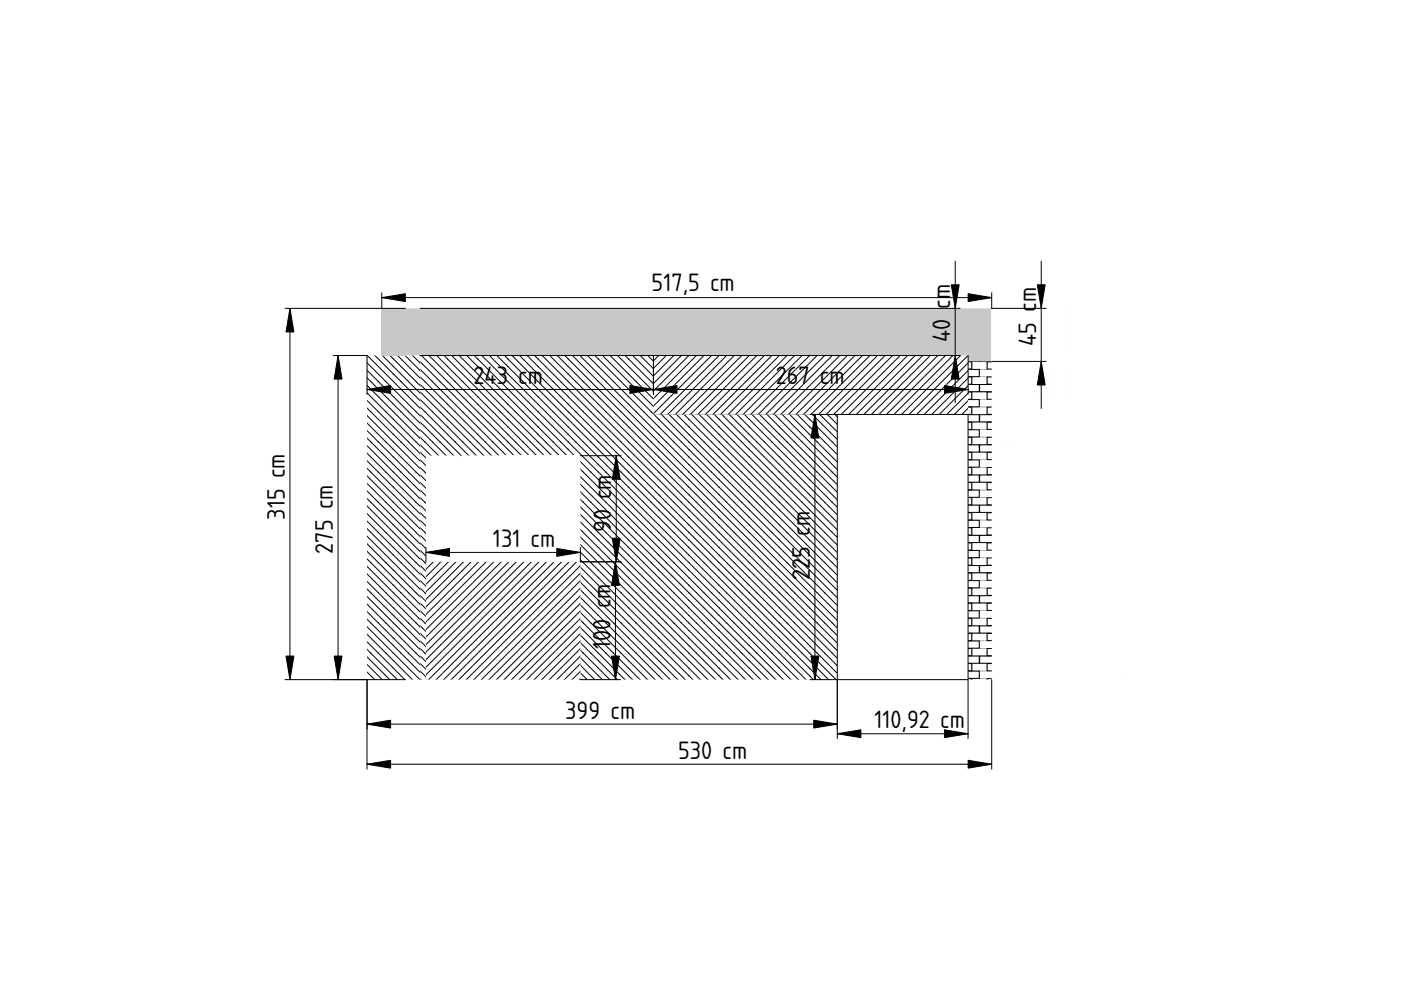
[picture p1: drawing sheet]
<svg xmlns="http://www.w3.org/2000/svg" width="297mm" height="210mm" viewBox="0 0 297 210" stroke-linecap="round" stroke-linejoin="round" font-family="sans-serif">
<defs><g id="words">
<g font-size="5">
<text x="138.2" y="61.8">517,5 cm</text>
<text x="201.4" y="65.4" transform="rotate(-90 201.4 65.4)">cm</text>
<text x="219.7" y="64.1" transform="rotate(-90 219.7 64.1)">m</text>
<text x="201.4" y="72.5" transform="rotate(-90 201.4 72.5)">40</text>
<text x="219.7" y="73.3" transform="rotate(-90 219.7 73.3)">45 c</text>
<text x="100.4" y="81.5">243 cm</text>
<text x="164.5" y="81.5">267 cm</text>
<text x="60.4" y="110.2" transform="rotate(-90 60.4 110.2)">315 cm</text>
<text x="129.6" y="112.8" transform="rotate(-90 129.6 112.8)">90 cm</text>
<text x="70.6" y="117.4" transform="rotate(-90 70.6 117.4)">275 cm</text>
<text x="104.5" y="116">1</text>
<text x="106.2" y="116">31 cm</text>
<text x="171.7" y="122.9" transform="rotate(-90 171.7 122.9)">225 cm</text>
<text x="129.4" y="137.5" transform="rotate(-90 129.4 137.5)">100 cm</text>
<text x="119.8" y="152.4">399 cm</text>
<text x="185.4" y="154.3">110,92 cm</text>
<text x="143.8" y="160.9">530 cm</text>
</g>
</g></defs>
<g fill="none" stroke="#000" stroke-width=".21">
<path d="M89.1 76.7l67.4 67.4M89.1 78.3l65.8 65.8M89.1 79.9l64.2 64.2M89.3 75.3l68.8 68.8M90.9 75.3l68.8 68.8M92.5 75.3l68.8 68.8M94.1 75.3l68.8 68.8M95.7 75.3l68.8 68.8M97.3 75.3l68.8 68.8M98.9 75.3l68.8 68.8M100.5 75.3l68.8 68.8M102.1 75.3l68.8 68.8"/>
<path d="M103.7 75.3l68.8 68.8M105.3 75.3l68.8 68.8M106.9 75.3l68.8 68.8M108.5 75.3l68.8 68.8M110.1 75.3l67.5 67.5M111.7 75.3l65.9 65.9M113.3 75.3l64.3 64.3M114.9 75.3l62.7 62.7M116.5 75.3l61.1 61.1M118.1 75.3l59.5 59.5M119.7 75.3l57.9 57.9M121.3 75.3l56.3 56.3"/>
<path d="M122.9 75.3l54.7 54.7M124.5 75.3l53.1 53.1M126.1 75.3l51.5 51.5M127.7 75.3l49.9 49.9M129.3 75.3l48.3 48.3M130.9 75.3l46.7 46.7M132.5 75.3l45.1 45.1M134.1 75.3l43.5 43.5M135.7 75.3l41.9 41.9M137.3 75.3l40.3 40.3M138.9 75.3l38.7 38.7M140.5 75.3l37.1 37.1"/>
<path d="M142.1 75.3l35.5 35.5M143.7 75.3l33.9 33.9M145.3 75.3l32.3 32.3M146.9 75.3l30.7 30.7M148.5 75.3l29.1 29.1M150.1 75.3l27.5 27.5M151.7 75.3l25.9 25.9M153.3 75.3l24.3 24.3M154.9 75.3l22.7 22.7M156.5 75.3l21.1 21.1M158.1 75.3l19.5 19.5M159.7 75.3l17.9 17.9"/>
<path d="M161.3 75.3l16.3 16.3M162.9 75.3l14.7 14.7M164.5 75.3l13.1 13.1M166.1 75.3l11.5 11.5M167.7 75.3l9.9 9.9M169.3 75.3l8.3 8.3M170.9 75.3l6.7 6.7M172.5 75.3l5.1 5.1M174.1 75.3l3.5 3.5M175.7 75.3l1.9 1.9M177.3 75.3l.3 .3M89.1 81.5l62.6 62.6"/>
<path d="M89.1 83.1l61 61M89.1 84.7l59.4 59.4M89.1 86.3l57.8 57.8M89.1 87.9l56.2 56.2M89.1 89.5l54.6 54.6M89.1 91.1l53 53M89.1 92.7l51.4 51.4M89.1 94.3l49.8 49.8M89.1 95.9l48.2 48.2M89.1 97.5l46.6 46.6M89.1 99.1l45 45M89.1 100.7l43.4 43.4"/>
<path d="M89.1 102.3l41.8 41.8M89.1 103.9l40.2 40.2M89.1 105.5l38.6 38.6M89.1 107.1l37 37M89.1 108.7l35.4 35.4M89.1 110.3l33.8 33.8M89.1 111.9l32.2 32.2M89.1 113.5l30.6 30.6M89.1 115.1l29 29M89.1 116.7l27.4 27.4M89.1 118.3l25.8 25.8M89.1 119.9l24.2 24.2"/>
<path d="M89.1 121.5l22.6 22.6M89.1 123.1l21 21M89.1 124.7l19.5 19.4M89.1 126.3l17.9 17.8M89.1 127.9l16.3 16.2M89.1 129.5l14.7 14.6M89.1 131.1l13.1 13M89.1 132.6l11.5 11.5M89.1 134.2l9.9 9.9M89.1 135.8l8.3 8.3M89.1 137.4l6.7 6.7M89.1 139l5.1 5.1"/>
<path d="M89.1 140.6l3.5 3.5M89.1 142.2l1.9 1.9M89.1 143.8l.3 .3"/>
</g>
<path d="M86 65.4h124.3v11.2h-5v-1.2h-119.3z" fill-rule="evenodd" fill="#fff"/>
<path d="M85.9 67.8h124.4M85.9 74.2h124.4" fill="none" stroke="#c8c8c8" stroke-width="6.5" stroke-linecap="butt"/>
<g fill="#fff">
<path d="M210.3 76.6h15.9v67.5h-11.6v-50h-2.2v50h-2.1z" fill-rule="evenodd"/>
<path d="M138.5 75.4h66.8l-.1 12.5h-66.7z" fill-rule="evenodd"/>
</g>
<g fill="none" stroke="#000" stroke-width=".21">
<path d="M139.7 75.3l-1.2 1.3M141.3 75.3l-2.8 2.9M142.9 75.3l-4.4 4.5M144.5 75.3l-6 6.1M146.1 75.3l-7.6 7.6M147.7 75.3l-9.2 9.2M149.3 75.3l-10.8 10.8M150.9 75.3l-12.4 12.4M152.5 75.3l-12.6 12.6M154.1 75.3l-12.6 12.6M155.7 75.3l-12.6 12.6M157.3 75.3l-12.6 12.6"/>
<path d="M158.9 75.3l-12.6 12.6M160.5 75.3l-12.6 12.6M162.1 75.3l-12.6 12.6M163.7 75.3l-12.6 12.6M165.3 75.3l-12.6 12.6M166.9 75.3l-12.6 12.6M168.5 75.3l-12.6 12.6M170.1 75.3l-12.6 12.6M171.7 75.3l-12.6 12.6M173.3 75.3l-12.6 12.6M174.9 75.3l-12.6 12.6M176.5 75.3l-12.6 12.6"/>
<path d="M178.1 75.3l-12.6 12.6M179.7 75.3l-12.6 12.6M181.3 75.3l-12.6 12.6M182.9 75.3l-12.6 12.6M184.5 75.3l-12.6 12.6M186.1 75.3l-12.6 12.6M187.7 75.3l-12.6 12.6M189.3 75.3l-12.6 12.6M190.9 75.3l-12.6 12.6M192.5 75.3l-12.6 12.6M194.1 75.3l-12.6 12.6M195.7 75.3l-12.6 12.6"/>
<path d="M197.3 75.3l-12.6 12.6M198.9 75.3l-12.6 12.6M200.5 75.3l-12.6 12.6M202.1 75.3l-12.6 12.6M203.7 75.3l-12.6 12.6M205.3 75.3l-12.6 12.6M205.3 76.9l-11 11M205.3 78.5l-9.4 9.4M205.3 80.1l-7.8 7.8M205.3 81.7l-6.2 6.2M205.3 83.3l-4.6 4.6M205.3 84.9l-3 3"/>
<path d="M205.3 86.5l-1.4 1.4"/>
</g>
<path d="M90.3 119.1h32.7v25h-32.7z" fill-rule="evenodd" fill="#fff"/>
<g fill="none" stroke="#000" stroke-width=".21">
<path d="M90.3 119.1h.1M91.9 119.1l-1.6 1.6M93.5 119.1l-3.2 3.2M95.1 119.1l-4.8 4.8M96.7 119.1l-6.4 6.4M98.3 119.1l-8 8M99.9 119.1l-9.6 9.6M101.5 119.1l-11.2 11.2M103.1 119.1l-12.8 12.8M104.7 119.1l-14.4 14.4M106.3 119.1l-16 16M107.9 119.1l-17.6 17.6"/>
<path d="M109.5 119.1l-19.2 19.2M111.1 119.1l-20.8 20.8M112.7 119.1l-22.4 22.4M114.3 119.1l-24 24M115.9 119.1l-25.1 25M117.5 119.1l-25.1 25M119.1 119.1l-25.1 25M120.7 119.1l-25.1 25M122.3 119.1l-25.1 25M123.1 119.9l-24.3 24.2M123.1 121.5l-22.7 22.6M123.1 123.1l-21.1 21"/>
<path d="M123.1 124.7l-19.5 19.4M123.1 126.3l-17.9 17.8M123.1 127.9l-16.3 16.2M123.1 129.5l-14.7 14.6M123.1 131.1l-13.1 13M123.1 132.7l-11.5 11.4M123.1 134.3l-9.9 9.8M123.1 135.9l-8.3 8.2M123.1 137.5l-6.7 6.6M123.1 139.1l-5.1 5M123.1 140.7l-3.5 3.4M123.1 142.3l-1.9 1.8"/>
<path d="M123.1 143.9l-.3 .2"/>
</g>
<path d="M77.8 75.4h11.3v68.7h-11.3z" fill-rule="evenodd" fill="#fff"/>
<g fill="none" stroke="#000" stroke-width=".21">
<path d="M77.8 76.9l11.4 11.3M77.8 78.5l11.4 11.3M77.8 75.3l11.4 11.3M79.4 75.3l9.8 9.7M81 75.3l8.2 8.1M82.6 75.3l6.6 6.5M84.2 75.3l5 4.9M85.8 75.3l3.4 3.3M87.4 75.3l1.8 1.7M89 75.3l.2 .1M77.8 80.1l11.4 11.3M77.8 81.7l11.4 11.3"/>
<path d="M77.8 83.3l11.4 11.3M77.8 84.9l11.4 11.3M77.8 86.5l11.4 11.3M77.8 88.1l11.4 11.3M77.8 89.7l11.4 11.3M77.8 91.2l11.4 11.4M77.8 92.8l11.4 11.4M77.8 94.4l11.4 11.4M77.8 96l11.4 11.4M77.8 97.6l11.4 11.4M77.8 99.2l11.4 11.4M77.8 100.8l11.4 11.4"/>
<path d="M77.8 102.4l11.4 11.4M77.8 104l11.4 11.4M77.8 105.6l11.4 11.4M77.8 107.2l11.4 11.4M77.8 108.8l11.4 11.4M77.8 110.4l11.4 11.4M77.8 112l11.4 11.4M77.8 113.6l11.4 11.4M77.8 115.2l11.4 11.4M77.8 116.8l11.4 11.4M77.8 118.4l11.4 11.4M77.8 120l11.4 11.4"/>
<path d="M77.8 121.6l11.4 11.4M77.8 123.2l11.4 11.4M77.8 124.8l11.4 11.4M77.8 126.4l11.4 11.4M77.8 128l11.4 11.4M77.8 129.6l11.4 11.4M77.8 131.2l11.4 11.4M77.8 132.8l11.3 11.3M77.8 134.4l9.7 9.7M77.8 136l8.1 8.1M77.8 137.6l6.5 6.5M77.8 139.2l4.9 4.9"/>
<path d="M77.8 140.8l3.3 3.3M77.8 142.4l1.7 1.7M77.8 144l.1 .1"/>
</g>
<g fill="#fff">
<path d="M226.2 75.4h11.2v68.7h-11.2z" fill-rule="evenodd"/>
<path d="M190.9 87.9h14.3v43.7h-14.3z" fill-rule="evenodd"/>
<path d="M105.9 96.6h17.1v22.5h-17.1z" fill-rule="evenodd"/>
<path d="M90.3 96.6h6.4v1.3h1.4v-1.3h7.8v22.5h-15.6z" fill-rule="evenodd"/>
<path d="M177.5 87.9h8v43.7h-8z" fill-rule="evenodd"/>
<path d="M205.3 76.6h5v67.5h-5.1z" fill-rule="evenodd"/>
</g>
<g fill="none" stroke="#000" stroke-width=".21">
<path d="M205.2 76.7h.8v1.6h-.8M205.2 78.3h2.4v1.6h-2.4M205.2 79.9h.8v1.6h-.8M207.6 76.6l-2.4 .1M207.7 76.6l2.6 .1M210.3 76.7h-1v1.6h1M210.3 79.9h-1v1.6h1M205.2 81.5h2.4v1.5h-2.4M205.2 83.1h.8v1.5h-.8M205.2 84.7h2.4v1.5h-2.4M205.2 86.3h.8v1.5h-.8M205.2 87.9h2.4v1.5h-2.4"/>
<path d="M205.2 89.5h.8v1.5h-.8M205.2 91.1h2.4v1.5h-2.4M205.2 92.7h.8v1.5h-.8M205.2 94.3h2.4v1.5h-2.4M205.2 95.9h.8v1.5h-.8M205.2 97.5h2.4v1.5h-2.4M205.2 99.1h.8v1.5h-.8M210.3 81.5h-2.6v1.5h2.6M210.3 83.1h-1v1.5h1M210.3 86.3h-1v1.5h1M210.3 87.9h-2.6v1.5h2.6M210.3 89.5h-1v1.5h1"/>
<path d="M210.3 92.7h-1v1.5h1M210.3 94.3h-2.6v1.5h2.6M210.3 95.9h-1v1.5h1M210.3 99.1h-1v1.5h1M205.2 100.7h2.4v1.5h-2.4M205.2 102.3h.8v1.5h-.8M205.2 103.9h2.4v1.5h-2.4M205.2 105.5h.8v1.5h-.8M205.2 107.1h2.4v1.5h-2.4M205.2 108.7h.8v1.5h-.8M205.2 110.3h2.4v1.5h-2.4M205.2 111.9h.8v1.5h-.8"/>
<path d="M205.2 113.5h2.4v1.5h-2.4M205.2 115.1h.8v1.5h-.8M205.2 116.7h2.4v1.5h-2.4M205.2 118.3h.8v1.5h-.8M205.2 119.9h2.4v1.5h-2.4M210.3 100.7h-2.6v1.5h2.6M210.3 102.3h-1v1.5h1M210.3 105.5h-1v1.5h1M210.3 107.1h-2.6v1.5h2.6M210.3 108.7h-1v1.5h1M210.3 111.9h-1v1.5h1M210.3 113.5h-2.6v1.5h2.6"/>
<path d="M210.3 115.1h-1v1.5h1M210.3 118.3h-1v1.5h1M210.3 119.9h-2.6v1.5h2.6M205.2 121.5h.8v1.5h-.8M205.2 123.1h2.4v1.5h-2.4M205.2 124.7h.8v1.5h-.8M205.2 126.3h2.4v1.5h-2.4M205.2 127.9h.8v1.5h-.8M205.2 129.5h2.4v1.5h-2.4M205.2 131.1h.8v1.5h-.8M205.2 132.7h2.4v1.5h-2.4M205.2 134.3h.8v1.5h-.8"/>
<path d="M205.2 135.9h2.4v1.5h-2.4M205.2 137.5h.8v1.5h-.8M205.2 139.1h2.4v1.5h-2.4M210.3 121.5h-1v1.5h1M210.3 124.7h-1v1.5h1M210.3 126.3h-2.6v1.5h2.6M210.3 127.9h-1v1.5h1M210.3 131.1h-1v1.5h1M210.3 132.7h-2.6v1.5h2.6M210.3 134.3h-1v1.5h1M210.3 137.5h-1v1.5h1M210.3 139.1h-2.6v1.5h2.6"/>
<path d="M205.2 140.7h.8v1.5h-.8M205.2 142.3h2.4v1.5h-2.4M205.2 143.9h.8v.2M210.3 140.7h-1v1.5h1M210.3 143.9h-1v.2"/>
</g>
<g fill="#000">
<path d="M206.1 76.7h3.1v1.6h-3.1zM206.1 76.7v1.6h3.1v-1.6z"/>
<path d="M206.1 79.9h3.1v1.6h-3.1zM206.1 79.9v1.6h3.1v-1.6z"/>
<path d="M207.7 78.3h2.6v1.6h-2.6zM207.7 78.3v1.6h2.6v-1.6z"/>
<path d="M206.1 83.1h3.1v1.6h-3.1zM206.1 83.1v1.5h3.1v-1.5z"/>
<path d="M206.1 86.3h3.1v1.6h-3.1zM206.1 86.3v1.5h3.1v-1.5z"/>
<path d="M206.1 89.5h3.1v1.6h-3.1zM206.1 89.5v1.5h3.1v-1.5z"/>
<path d="M206.1 92.7h3.1v1.6h-3.1zM206.1 92.7v1.5h3.1v-1.5z"/>
<path d="M206.1 95.9h3.1v1.6h-3.1zM206.1 95.9v1.5h3.1v-1.5z"/>
<path d="M206.1 99.1h3.1v1.6h-3.1zM206.1 99.1v1.5h3.1v-1.5z"/>
<path d="M207.7 84.7h2.6v1.6h-2.6zM207.7 84.7v1.5h2.6v-1.5z"/>
<path d="M207.7 91.1h2.6v1.6h-2.6zM207.7 91.1v1.5h2.6v-1.5z"/>
<path d="M207.7 97.5h2.6v1.6h-2.6zM207.7 97.5v1.5h2.6v-1.5z"/>
<path d="M206.1 102.3h3.1v1.6h-3.1zM206.1 102.3v1.5h3.1v-1.5z"/>
<path d="M206.1 105.5h3.1v1.6h-3.1zM206.1 105.5v1.5h3.1v-1.5z"/>
<path d="M206.1 108.7h3.1v1.6h-3.1zM206.1 108.7v1.5h3.1v-1.5z"/>
<path d="M206.1 111.9h3.1v1.6h-3.1zM206.1 111.9v1.5h3.1v-1.5z"/>
<path d="M206.1 115.1h3.1v1.6h-3.1zM206.1 115.1v1.5h3.1v-1.5z"/>
<path d="M206.1 118.3h3.1v1.6h-3.1zM206.1 118.3v1.5h3.1v-1.5z"/>
<path d="M207.7 103.9h2.6v1.6h-2.6zM207.7 103.9v1.5h2.6v-1.5z"/>
<path d="M207.7 110.3h2.6v1.6h-2.6zM207.7 110.3v1.5h2.6v-1.5z"/>
<path d="M207.7 116.7h2.6v1.6h-2.6zM207.7 116.7v1.5h2.6v-1.5z"/>
<path d="M206.1 121.5h3.1v1.6h-3.1zM206.1 121.5v1.5h3.1v-1.5z"/>
<path d="M206.1 124.7h3.1v1.6h-3.1zM206.1 124.7v1.5h3.1v-1.5z"/>
<path d="M206.1 127.9h3.1v1.5h-3.1zM206.1 127.9v1.5h3.1v-1.5z"/>
<path d="M206.1 131.1h3.1v1.5h-3.1zM206.1 131.1v1.5h3.1v-1.5z"/>
<path d="M206.1 134.3h3.1v1.5h-3.1zM206.1 134.3v1.5h3.1v-1.5z"/>
<path d="M206.1 137.5h3.1v1.5h-3.1zM206.1 137.5v1.5h3.1v-1.5z"/>
<path d="M207.7 123.1h2.6v1.6h-2.6zM207.7 123.1v1.5h2.6v-1.5z"/>
<path d="M207.7 129.5h2.6v1.5h-2.6zM207.7 129.5v1.5h2.6v-1.5z"/>
<path d="M207.7 135.9h2.6v1.5h-2.6zM207.7 135.9v1.5h2.6v-1.5z"/>
<path d="M206.1 140.7h3.1v1.5h-3.1zM206.1 140.7v1.5h3.1v-1.5z"/>
<path d="M206.1 143.9h3.1v.2h-3.1zM206.1 143.9v.2h3.1v-.2z"/>
<path d="M207.7 142.3h2.6v1.5h-2.6zM207.7 142.3v1.5h2.6v-1.5z"/>
</g>
<g fill="#fff">
<path d="M185.5 87.9h5v56.2h-5z" fill-rule="evenodd"/>
<path d="M190.9 131.6h14.3v12.5h-14.3z" fill-rule="evenodd"/>
<path d="M210.8 65.4h15.6v10h-.2v1.2h-15.4z" fill-rule="evenodd"/>
<path d="M212.4 94.1h2.2v50h-2.2z" fill-rule="evenodd"/>
<path d="M177.5 131.6h8v12.5h-8z" fill-rule="evenodd"/>
<path d="M237.4 75.4h1v68.7h-1z" fill-rule="evenodd"/>
<path d="M83.4 65.4h2.6v10h-2.6z" fill-rule="evenodd"/>
</g>
<path d="M83.4 67.1h2.6M83.4 73.5h2.6" fill="none" stroke="#c8c8c8" stroke-width="6.5" stroke-linecap="butt"/>
<path d="M80.9 65.4h2.5v10h-2.5z" fill-rule="evenodd" fill="#fff"/>
<path d="M80.9 67.1h2.6M80.9 73.5h2.6" fill="none" stroke="#c8c8c8" stroke-width="6.5" stroke-linecap="butt"/>
<g fill="#fff">
<path d="M226.4 65.4l.1 10z"/>
<path d="M205.3 76.6l-.1 11.3z"/>
<path d="M220.3 79.3v5.6z"/>
<path d="M190.5 87.9h.4v56.2h-.4z" fill-rule="evenodd"/>
<path d="M210.3 65.4h.5v11.2h-.5z" fill-rule="evenodd"/>
<path d="M226.5 65.4h.4v10h-.4z" fill-rule="evenodd"/>
<path d="M96.7 96.6h1.4v1.3h-1.4z" fill-rule="evenodd"/>
<path d="M220.3 79.3h.3v5.6h-.3z" fill-rule="evenodd"/>
<path d="M214.8 79.3h.2v5.6h-.2z" fill-rule="evenodd"/>
<path d="M220.4 79.3h.2v5.6h-.2z" fill-rule="evenodd"/>
<path d="M223 79.3h.2v5.6h-.2z" fill-rule="evenodd"/>
<path d="M211.4 79.3h.2v5.6h-.2z" fill-rule="evenodd"/>
<path d="M225.7 79.3h.1v5.6h-.1z" fill-rule="evenodd"/>
</g>
<path d="M96.7 97.9h1.4z" fill="#000"/>
<g fill="#fff">
<path d="M98.1 96.6v1.3z"/>
<path d="M96.7 97.9h1.4z"/>
<path d="M96.7 96.6v1.3z"/>
<path d="M105.9 96.6v22.5z"/>
</g>
<path d="M77.8 75.4h11.3zM80.9 65.4v10zM77.8 75.4v68.7zM77.8 144.1h11.3zM177.5 144.1h8zM190.9 144.1h14.3z" fill="#000"/>
<path d="M226.2 144.1h11.2z" fill="#fff"/>
<path d="M237.4 144.1h1z" fill="#000"/>
<g fill="#fff">
<path d="M190.9 131.6h14.3z"/>
<path d="M177.5 131.6h8z"/>
<path d="M214.6 144.1h11.6z"/>
<path d="M212.4 144.1h2.2z"/>
</g>
<path d="M89.1 75.4v68.7zM89.1 144.1h1.2z" fill="#000"/>
<g fill="#fff">
<path d="M238.4 75.4v68.7z"/>
<path d="M237.4 75.4h1z"/>
<path d="M226.2 75.4h11.2z"/>
<path d="M226.9 65.4v10z"/>
</g>
<path d="M83.4 65.4v10zM80.9 65.4h2.5zM83.4 65.4h2.6zM86 65.4v10zM86 65.4h124.3zM89.1 75.4h49.4zM210.3 65.4v11.2z" fill="#000"/>
<g fill="#fff">
<path d="M237.4 75.4v68.7z"/>
<path d="M226.2 75.4v1.2z"/>
<path d="M226.2 76.6v67.5z"/>
</g>
<path d="M90.3 96.6h32.7zM123 96.6v22.5zM177.5 87.9v56.2zM90.3 96.6v22.5zM123 144.1h54.5zM205.2 87.9v56.2z" fill="#000"/>
<g fill="#fff">
<path d="M185.5 87.9v56.2z"/>
<path d="M210.3 144.1h2.1z"/>
<path d="M212.4 94.1v50z"/>
</g>
<path d="M212.4 94.1h2.2z" fill="#000"/>
<path d="M214.6 94.1v50z" fill="#fff"/>
<path d="M210.3 76.6h.5z" fill="#000"/>
<path d="M210.7 76.6h15.5z" fill="#fff"/>
<path d="M210.3 76.6v67.5z" fill="#000"/>
<path d="M211.6 79.3v5.6z" fill="#fff"/>
<path d="M211.4 79.3h.2zM211.4 84.9h.2z" fill="#000"/>
<path d="M211.4 79.3v5.6z" fill="#fff"/>
<path d="M220.3 79.3v5.6zM223 79.3h.2zM223.2 79.3v5.6zM223 84.9h.2z" fill="#000"/>
<path d="M223 79.3v5.6z" fill="#fff"/>
<path d="M225.7 79.3h.1zM225.8 79.3v5.6zM225.7 84.9h.1z" fill="#000"/>
<g fill="#fff">
<path d="M225.7 79.3v5.6z"/>
<path d="M215 79.3v5.6z"/>
</g>
<path d="M214.8 79.3h.2zM214.8 84.9h.2z" fill="#000"/>
<g fill="#fff">
<path d="M214.8 79.3v5.6z"/>
<path d="M212.4 94.1h2.2z"/>
</g>
<path d="M226.4 65.4v10zM138.5 75.4v12.5zM138.5 87.9h39zM123 119.1v25zM90.3 119.1v25zM90.3 144.1h32.7z" fill="#000"/>
<g fill="#fff">
<path d="M210.7 65.4h15.7z"/>
<path d="M210.7 65.4l.1 11.2z"/>
<path d="M226.5 65.4v10z"/>
</g>
<path d="M226.5 65.4h.4z" fill="#fff"/>
<path d="M138.5 75.4h66.8zM205.3 75.4v1.2zM205.3 76.6v11.3zM205.3 76.6h5zM177.5 87.9h27.7zM90.3 119.1h32.7zM205.2 144.1h5.1z" fill="#000"/>
<g fill="#fff">
<path d="M210.3 65.4h.5z"/>
<path d="M190.5 87.9v56.2z"/>
</g>
<path d="M185.5 144.1h5z" fill="#000"/>
<path d="M190.9 87.9v56.2z" fill="#fff"/>
<path d="M220.4 79.3h.2zM190.5 144.1h.4z" fill="#000"/>
<g fill="#fff">
<path d="M220.4 79.3v5.6z"/>
<path d="M220.6 79.3v5.6z"/>
</g>
<path d="M205.2 76.6v11.3zM220.4 84.9h.2z" fill="#000"/>
<g fill="none" stroke="#000" stroke-width=".21">
<path d="M202.5 55.4v30M220.8 55.4v31.2M60.4 65.4h25.6M61.5 65.4v78.7M70.6 75.4h7.2v8.2M71.7 75.4v68.7M80.9 63.1h129.4M80.9 62.1v3.3M89.1 75.4h114.5M89.1 65.4h114.5M138.5 75.4v8.2M205.3 75.4v8.2"/>
<path d="M210.3 62.1v3.3h11.5M210.3 76.6h11.5M77.8 82.6h127.5M123 96.6h8.7M130.7 96.6v22.5M171.7 87.9h33.5v68.7M172.8 87.9v56.2M177.5 87.9v68.7M90.3 117.1h32.7M90.3 116.1v3M123 116.1v3h8.7M130.5 119.1v25"/>
<path d="M60.4 144.1h25.6M77.8 144.1v19M77.8 153.5h99.7M123 144.1h8.5M171.7 144.1h33.5M177.5 155.6h27.7M210.3 144.1v19M77.8 162h132.5"/>
</g>
<g fill="#000" stroke="#000" stroke-width=".21">
<path d="M61.5 65.4l.8 5h-1.7zM71.7 75.4l.8 5h-1.7zM80.9 63.1l5-.8v1.6zM202.5 75.4l.9 5h-1.7zM201.7 60.4h1.7l-.9 5zM205.3 62.3l5 .8-5 .8zM220.8 76.6l.8 5h-1.7zM219.9 60.4h1.7l-.8 5zM77.8 82.6l5-.9v1.7zM130.7 96.6l.8 5h-1.7zM138.5 82.6l5-.9v1.7zM133.5 81.7l5 .9-5 .8z"/>
<path d="M172.8 87.9l.8 5h-1.7zM200.3 81.7l5 .9-5 .8zM90.3 117.1l5-.8v1.7zM118 116.3l5 .8-5 .9zM130.5 119.1l.8 5h-1.6zM129.8 114.1h1.7l-.8 5zM60.6 139.1h1.7l-.8 5zM70.8 139.1h1.7l-.8 5zM77.8 153.5l5-.8v1.7zM129.7 139.1h1.6l-.8 5zM171.9 139.1h1.7l-.8 5zM172.5 152.7l5 .8-5 .9z"/>
<path d="M177.5 155.6l5-.9v1.7zM200.2 154.7l5 .9-5 .8zM77.8 162l5-.8v1.7zM205.3 161.2l5 .8-5 .9z"/>
</g>
<use href="#words"/>
</svg>
